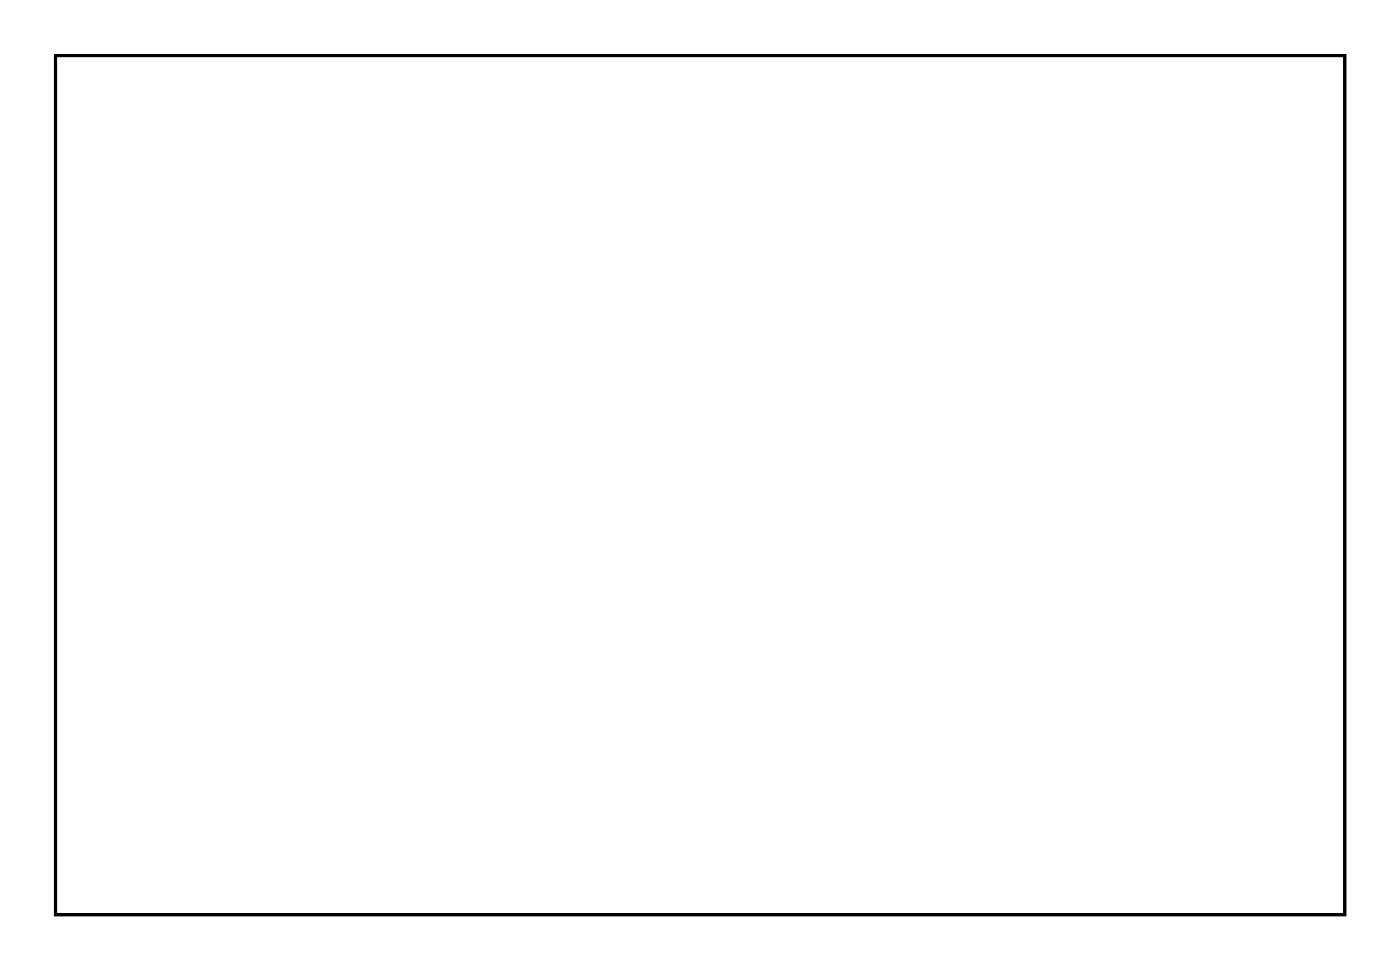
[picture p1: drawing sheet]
<svg xmlns="http://www.w3.org/2000/svg" width="92mm" height="63mm" viewBox="0 0 92 63" stroke-linecap="round" stroke-linejoin="round" font-family="sans-serif">
<path d="M3.6 3.6h84.5v56.3h-84.5z" fill="none" stroke="#000" stroke-width=".2"/>
<path d="M3.6 3.6h84.5v56.3h-84.5zM3.6 3.6v56.3h84.5v-56.3z" fill="#000"/>
<circle cx="57" cy="55.5" r=".67" fill="#fff"/>
<circle cx="57" cy="55.5" r=".67" fill="none" stroke="#fff" stroke-width=".57"/>
<circle cx="59.5" cy="55.5" r=".67" fill="#fff"/>
<circle cx="59.5" cy="55.5" r=".67" fill="none" stroke="#fff" stroke-width=".57"/>
<circle cx="62.1" cy="55.5" r=".67" fill="#fff"/>
<circle cx="62.1" cy="55.5" r=".67" fill="none" stroke="#fff" stroke-width=".57"/>
<circle cx="64.6" cy="55.5" r=".67" fill="#fff"/>
<circle cx="64.6" cy="55.5" r=".67" fill="none" stroke="#fff" stroke-width=".57"/>
<circle cx="67.1" cy="55.5" r=".67" fill="#fff"/>
<circle cx="67.1" cy="55.5" r=".67" fill="none" stroke="#fff" stroke-width=".57"/>
<circle cx="45.3" cy="7.2" r=".67" fill="#fff"/>
<circle cx="45.3" cy="7.2" r=".67" fill="none" stroke="#fff" stroke-width=".57"/>
<circle cx="42.8" cy="7.2" r=".67" fill="#fff"/>
<circle cx="42.8" cy="7.2" r=".67" fill="none" stroke="#fff" stroke-width=".57"/>
<circle cx="40.2" cy="7.2" r=".67" fill="#fff"/>
<circle cx="40.2" cy="7.2" r=".67" fill="none" stroke="#fff" stroke-width=".57"/>
<circle cx="37.7" cy="7.2" r=".67" fill="#fff"/>
<circle cx="37.7" cy="7.2" r=".67" fill="none" stroke="#fff" stroke-width=".57"/>
<circle cx="35.1" cy="7.2" r=".67" fill="#fff"/>
<circle cx="35.1" cy="7.2" r=".67" fill="none" stroke="#fff" stroke-width=".57"/>
<circle cx="32.6" cy="7.2" r=".67" fill="#fff"/>
<circle cx="32.6" cy="7.2" r=".67" fill="none" stroke="#fff" stroke-width=".57"/>
<circle cx="30.1" cy="7.2" r=".67" fill="#fff"/>
<circle cx="30.1" cy="7.2" r=".67" fill="none" stroke="#fff" stroke-width=".57"/>
<circle cx="27.5" cy="7.2" r=".67" fill="#fff"/>
<circle cx="27.5" cy="7.2" r=".67" fill="none" stroke="#fff" stroke-width=".57"/>
<circle cx="25" cy="7.2" r=".67" fill="#fff"/>
<circle cx="25" cy="7.2" r=".67" fill="none" stroke="#fff" stroke-width=".57"/>
<circle cx="22.4" cy="7.2" r=".67" fill="#fff"/>
<circle cx="22.4" cy="7.2" r=".67" fill="none" stroke="#fff" stroke-width=".57"/>
<circle cx="67.1" cy="7.2" r=".67" fill="#fff"/>
<circle cx="67.1" cy="7.2" r=".67" fill="none" stroke="#fff" stroke-width=".57"/>
<circle cx="64.6" cy="7.2" r=".67" fill="#fff"/>
<circle cx="64.6" cy="7.2" r=".67" fill="none" stroke="#fff" stroke-width=".57"/>
<circle cx="62.1" cy="7.2" r=".67" fill="#fff"/>
<circle cx="62.1" cy="7.2" r=".67" fill="none" stroke="#fff" stroke-width=".57"/>
<circle cx="59.5" cy="7.2" r=".67" fill="#fff"/>
<circle cx="59.5" cy="7.2" r=".67" fill="none" stroke="#fff" stroke-width=".57"/>
<circle cx="57" cy="7.2" r=".67" fill="#fff"/>
<circle cx="57" cy="7.2" r=".67" fill="none" stroke="#fff" stroke-width=".57"/>
<circle cx="54.4" cy="7.2" r=".67" fill="#fff"/>
<circle cx="54.4" cy="7.2" r=".67" fill="none" stroke="#fff" stroke-width=".57"/>
<circle cx="51.9" cy="7.2" r=".67" fill="#fff"/>
<circle cx="51.9" cy="7.2" r=".67" fill="none" stroke="#fff" stroke-width=".57"/>
<circle cx="49.4" cy="7.2" r=".67" fill="#fff"/>
<circle cx="49.4" cy="7.2" r=".67" fill="none" stroke="#fff" stroke-width=".57"/>
<circle cx="34.1" cy="55.5" r=".67" fill="#fff"/>
<circle cx="34.1" cy="55.5" r=".67" fill="none" stroke="#fff" stroke-width=".57"/>
<circle cx="31.6" cy="55.5" r=".67" fill="#fff"/>
<circle cx="31.6" cy="55.5" r=".67" fill="none" stroke="#fff" stroke-width=".57"/>
<circle cx="36.7" cy="55.5" r=".67" fill="#fff"/>
<circle cx="36.7" cy="55.5" r=".67" fill="none" stroke="#fff" stroke-width=".57"/>
<circle cx="39.2" cy="55.5" r=".67" fill="#fff"/>
<circle cx="39.2" cy="55.5" r=".67" fill="none" stroke="#fff" stroke-width=".57"/>
<circle cx="41.7" cy="55.5" r=".67" fill="#fff"/>
<circle cx="41.7" cy="55.5" r=".67" fill="none" stroke="#fff" stroke-width=".57"/>
<circle cx="44.3" cy="55.5" r=".67" fill="#fff"/>
<circle cx="44.3" cy="55.5" r=".67" fill="none" stroke="#fff" stroke-width=".57"/>
<circle cx="46.8" cy="55.5" r=".67" fill="#fff"/>
<circle cx="46.8" cy="55.5" r=".67" fill="none" stroke="#fff" stroke-width=".57"/>
<circle cx="49.4" cy="55.5" r=".67" fill="#fff"/>
<circle cx="49.4" cy="55.5" r=".67" fill="none" stroke="#fff" stroke-width=".57"/>
<circle cx="54.4" cy="55.5" r=".67" fill="#fff"/>
<circle cx="54.4" cy="55.5" r=".67" fill="none" stroke="#fff" stroke-width=".57"/>
</svg>
